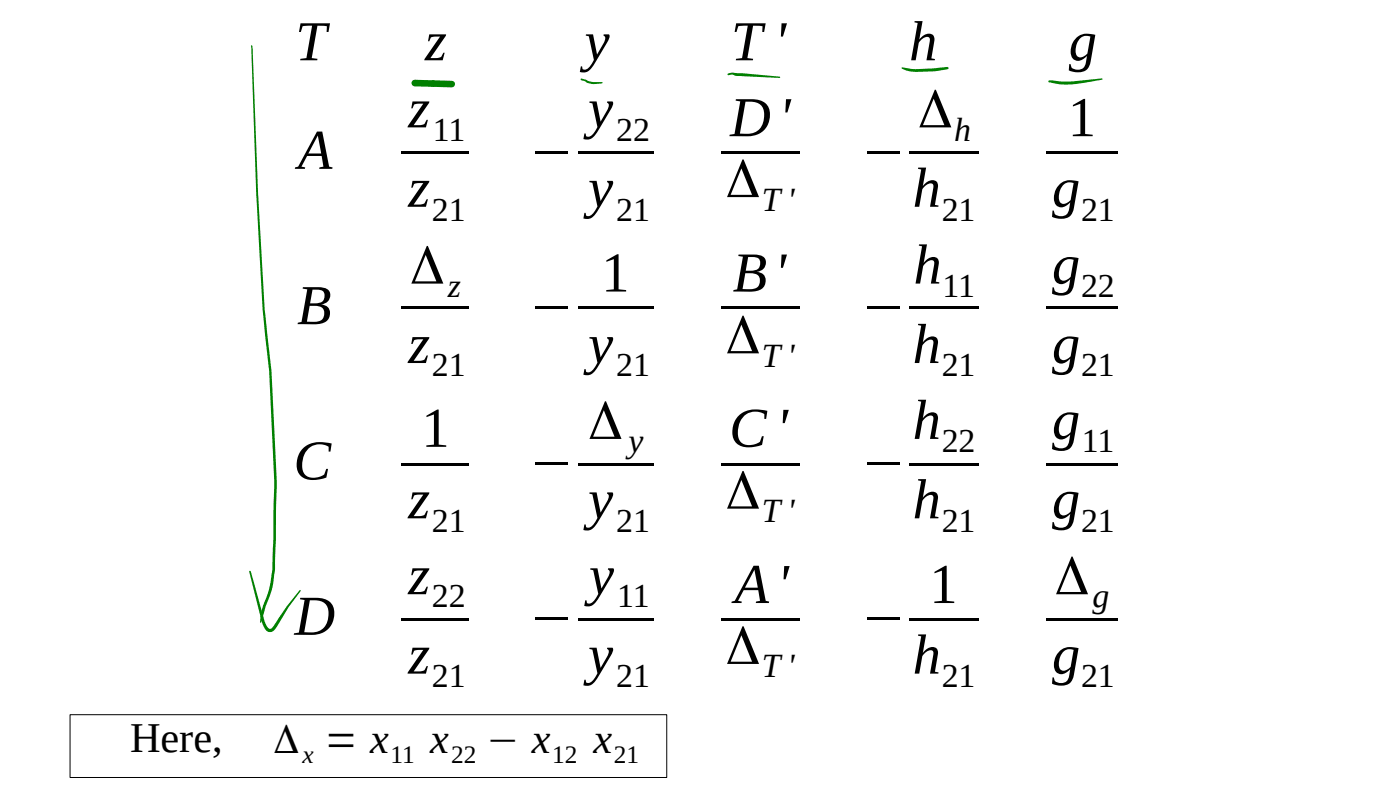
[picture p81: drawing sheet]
<svg xmlns="http://www.w3.org/2000/svg" width="280mm" height="158mm" viewBox="0 0 280 158" stroke-linecap="round" stroke-linejoin="round" font-family="sans-serif">
<defs><g id="words">
<g font-size="11.3">
<text x="59.1" y="12.1">T</text>
<text x="85" y="12.1">z</text>
<text x="116.9" y="12.1">y</text>
<text x="146.2" y="12.1">T'</text>
<text x="181.8" y="12.1">h</text>
<text x="213.8" y="12.1">g</text>
<text x="81.6" y="25.5">z</text>
<text x="117.6" y="25.5">y</text>
<text x="146" y="27.2">D'</text>
<text x="183.6" y="25.5">Δ</text>
<text x="213.6" y="27.2">1</text>
<text x="59.6" y="33.8">A</text>
<text x="105.8" y="33.8">−</text>
<text x="172.1" y="33.8">−</text>
<text x="81.6" y="41.3">z</text>
<text x="117.6" y="41.3">y</text>
<text x="145.1" y="39.4">Δ</text>
<text x="182.5" y="41.3">h</text>
<text x="210.4" y="41.3">g</text>
<text x="82" y="56.7">Δ</text>
<text x="120.3" y="58.3">1</text>
<text x="146.5" y="58.3">B'</text>
<text x="182.7" y="56.7">h</text>
<text x="210.4" y="56.7">g</text>
<text x="59.4" y="64.8">B</text>
<text x="105.8" y="64.8">−</text>
<text x="172.1" y="64.8">−</text>
<text x="145.1" y="70.6">Δ</text>
<text x="81.6" y="72.6">z</text>
<text x="117.6" y="72.6">y</text>
<text x="182.5" y="72.6">h</text>
<text x="210.4" y="72.6">g</text>
<text x="84.3" y="89.3">1</text>
<text x="117.6" y="87.7">Δ</text>
<text x="145.8" y="89.3">C'</text>
<text x="182.5" y="87.7">h</text>
<text x="210.4" y="87.7">g</text>
<text x="58.7" y="95.8">C</text>
<text x="105.8" y="95.8">−</text>
<text x="172.1" y="95.8">−</text>
<text x="145.1" y="101.7">Δ</text>
<text x="81.6" y="103.6">z</text>
<text x="117.6" y="103.6">y</text>
<text x="182.5" y="103.6">h</text>
<text x="210.4" y="103.6">g</text>
<text x="81.6" y="118.8">z</text>
<text x="117.8" y="118.8">y</text>
<text x="210.9" y="118.8">Δ</text>
<text x="146.9" y="120.5">A'</text>
<text x="185.9" y="120.5">1</text>
<text x="58.9" y="126.9">D</text>
<text x="105.8" y="126.9">−</text>
<text x="172.1" y="126.9">−</text>
<text x="81.6" y="134.6">z</text>
<text x="117.6" y="134.6">y</text>
<text x="145.1" y="132.7">Δ</text>
<text x="182.5" y="134.6">h</text>
<text x="210.4" y="134.6">g</text>
</g>
<g font-size="8.5">
<text x="26" y="150.4">Here,</text>
<text x="54.7" y="150.6">Δ = x</text>
<text x="86" y="150.6">x</text>
<text x="97.3" y="150.6">− x</text>
<text x="118.7" y="150.6">x</text>
</g>
<g font-size="6.8">
<text x="86.6" y="28.3">11</text>
<text x="123.3" y="28.3">22</text>
<text x="190.8" y="28.3">h</text>
<text x="86.4" y="44.2">21</text>
<text x="123.3" y="44.2">21</text>
<text x="152.4" y="42.2">T'</text>
<text x="188.4" y="44.2">21</text>
<text x="216.2" y="44.2">21</text>
<text x="89.6" y="59.3">z</text>
<text x="188.5" y="59.3">11</text>
<text x="216.2" y="59.3">22</text>
<text x="86.4" y="75.2">21</text>
<text x="123.3" y="75.2">21</text>
<text x="152.4" y="73.3">T'</text>
<text x="188.4" y="75.2">21</text>
<text x="216.2" y="75.2">21</text>
<text x="125.7" y="90.4">y</text>
<text x="188.4" y="90.4">22</text>
<text x="216.4" y="90.4">11</text>
<text x="86.4" y="106.3">21</text>
<text x="123.3" y="106.3">21</text>
<text x="152.4" y="104.3">T'</text>
<text x="188.4" y="106.3">21</text>
<text x="216.2" y="106.3">21</text>
<text x="86.4" y="121.4">22</text>
<text x="123.4" y="121.4">11</text>
<text x="218.5" y="121.4">g</text>
<text x="86.4" y="137.3">21</text>
<text x="123.3" y="137.3">21</text>
<text x="152.4" y="135.4">T'</text>
<text x="188.4" y="137.3">21</text>
<text x="216.2" y="137.3">21</text>
</g>
<g font-size="5.1">
<text x="60.5" y="152.5">x</text>
<text x="78.1" y="152.5">11</text>
<text x="90.2" y="152.5">22</text>
<text x="110.4" y="152.5">12</text>
<text x="122.7" y="152.5">21</text>
</g>
</g></defs>
<g fill="#000">
<path d="M80.2 30.2h13.5v.6h-13.5z" fill-rule="evenodd"/>
<path d="M115.7 30.2h15v.6h-15z" fill-rule="evenodd"/>
<path d="M144.3 30.2h15.7v.6h-15.7z" fill-rule="evenodd"/>
<path d="M181.8 30.2h13.8v.6h-13.8z" fill-rule="evenodd"/>
<path d="M209.2 30.2h14.3v.6h-14.3z" fill-rule="evenodd"/>
<path d="M80.2 61.3h13.5v.5h-13.5z" fill-rule="evenodd"/>
<path d="M115.7 61.3h15v.5h-15z" fill-rule="evenodd"/>
<path d="M144.3 61.3h15.7v.5h-15.7z" fill-rule="evenodd"/>
<path d="M181.8 61.3h13.8v.5h-13.8z" fill-rule="evenodd"/>
<path d="M209.2 61.3h14.3v.5h-14.3z" fill-rule="evenodd"/>
<path d="M80.2 92.5h13.5v.5h-13.5z" fill-rule="evenodd"/>
<path d="M115.7 92.5h15v.5h-15z" fill-rule="evenodd"/>
<path d="M144.3 92.5h15.7v.5h-15.7z" fill-rule="evenodd"/>
<path d="M181.8 92.5h13.8v.5h-13.8z" fill-rule="evenodd"/>
<path d="M209.2 92.5h14.3v.5h-14.3z" fill-rule="evenodd"/>
<path d="M80.2 123.5h13.5v.6h-13.5z" fill-rule="evenodd"/>
<path d="M115.7 123.5h15v.6h-15z" fill-rule="evenodd"/>
<path d="M144.3 123.5h15.7v.6h-15.7z" fill-rule="evenodd"/>
<path d="M181.8 123.5h13.8v.6h-13.8z" fill-rule="evenodd"/>
<path d="M209.2 123.5h14.3v.6h-14.3z" fill-rule="evenodd"/>
</g>
<path d="M14 142.9h119.3v12.5h-119.3z" fill="none" stroke="#000" stroke-width=".2"/>
<g fill="#008000">
<path d="M50.2 9.2l.1-.2 .2 .1 .1 1a1295.4 1295.4 0 0 0 2.3 51.7l1.4 12.2 1.1 22.4-.5 17.9a18.9 18.9 0 0 1-1.8 6.9l-.8 3.2-.2 .1-.1-.1a13.7 13.7 0 0 1 1.4-5.3l.6-2.2 .5-3.2 .4-17.3-1.1-22.4-1.3-11.9a1242.8 1242.8 0 0 1-2.2-51.6z"/>
<path d="M49.9 114.1l.3 .1 2.7 9.9 .4 1a.71 .71 0 0 0 .8 .6l.8-.9a52.6 52.6 0 0 1 5.1-6.9l.2 .2a41.3 41.3 0 0 0-4.7 7l-.5 .6a1.22 1.22 0 0 1-1.2 .6 1.22 1.22 0 0 1-1-1l-.4-1z"/>
<path d="M82.9 16.6l.1-.1 3.6 .3 2.2-.1 .1 .1-.1 .2-2.8 .1z"/>
<path d="M116.2 15.7l.8 .2 1.2 .4 2.2 .1 .1 .1-.1 .2-1.7 .1-.6-.1-1.9-.7z"/>
<path d="M145.6 14.7l.9-.2 1.9 .1 7.5 .7 .2 .2-.2 .1-8.7-.4-.7-.3-.8 .1-.2-.1z"/>
<path d="M180.3 13.6l.1-.2 2.9 .4 6.2-.4 .2 .2-.2 .3a29.7 29.7 0 0 1-6.2 .5l-2.1-.3z"/>
<path d="M209.7 16.1l3.9 .2 6.8-.6 .1 .1-.1 .1-3.7 .7-3.1 .3-1.7-.1-2.1-.3-.2-.2z"/>
</g>
<g fill="#008000">
<path d="M83 15.9l3.7 .1a.66 .66 0 0 1 .6 .7 .66 .66 0 0 1-.7 .7l-3.7-.1z" fill-rule="evenodd"/>
<path d="M86.2 16.2l.5-.2 3.7 .2a.66 .66 0 0 1 .6 .6 .66 .66 0 0 1-.7 .7l-3.7-.1a.66 .66 0 0 1-.6-.5 .66 .66 0 0 1 .2-.7z" fill-rule="evenodd"/>
<circle cx="83" cy="16.6" r=".66"/>
</g>
<use href="#words"/>
</svg>
